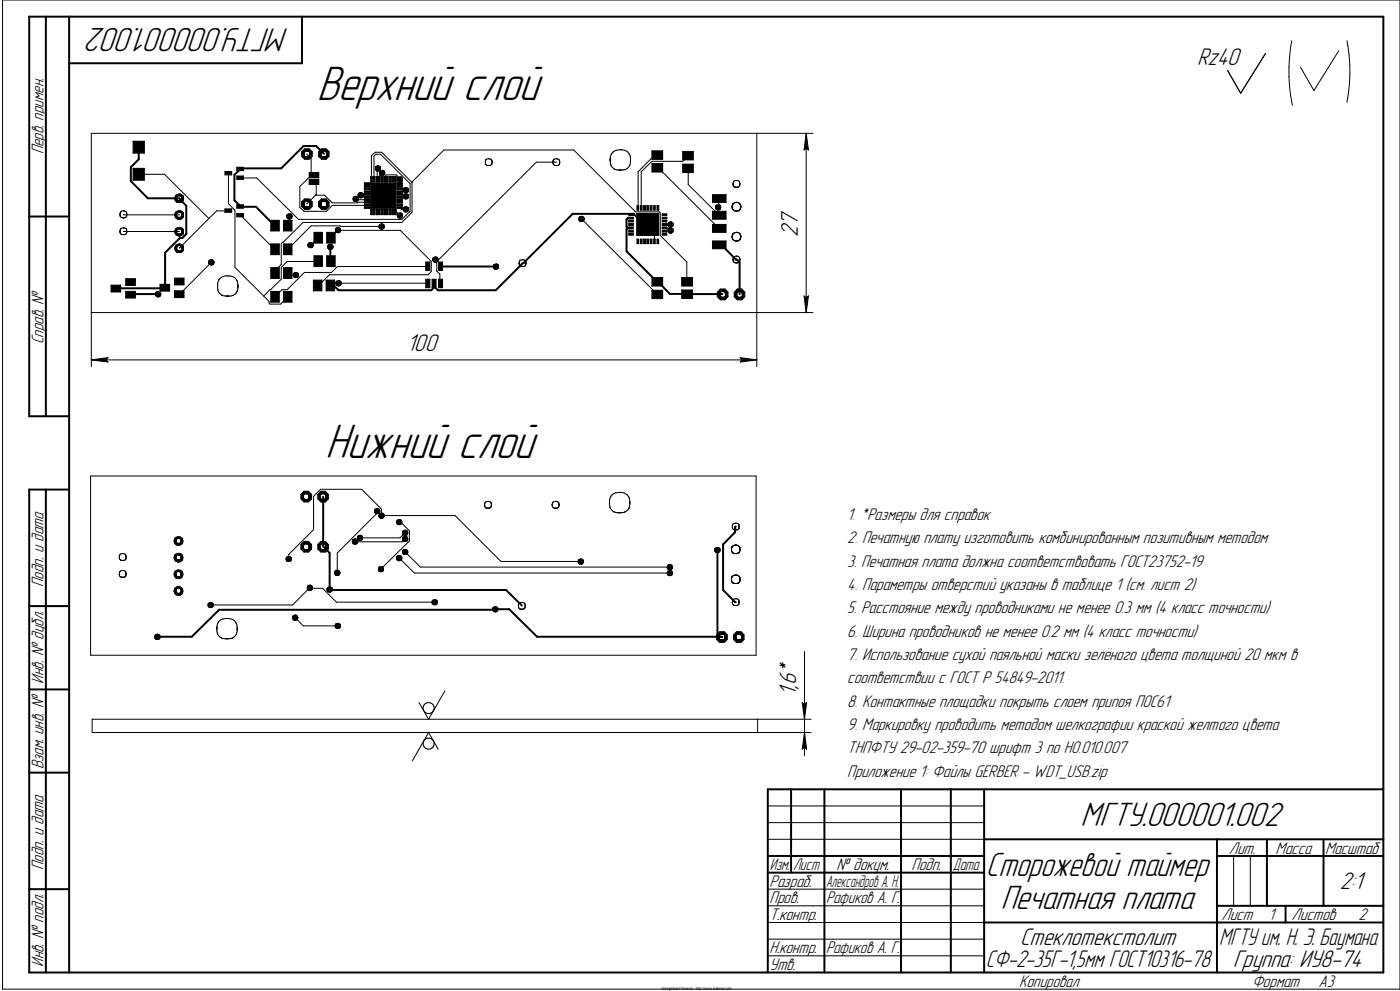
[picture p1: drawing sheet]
<svg xmlns="http://www.w3.org/2000/svg" width="420mm" height="297mm" viewBox="0 0 420 297" stroke-linecap="round" stroke-linejoin="round" font-family="sans-serif">
<defs><g id="words">
<g font-size="15.3">
<text x="95" y="29.9">Верхний слой</text>
<text x="97.5" y="137.2">Нижний слой</text>
</g>
<g font-size="10.7">
<text x="86.6" y="8.4" transform="rotate(-180 86.6 8.4)">МГТУ.000001.002</text>
<text x="324.2" y="247.6">МГТУ.000001.002</text>
<text x="300.2" y="272.5">Печатная плата</text>
</g>
<text font-size="10.6" x="295.8" y="262.5">Сторожевой таймер</text>
<g font-size="7.6">
<text x="359.1" y="19.5">Rz40</text>
<text x="239.4" y="70.9" transform="rotate(-90 239.4 70.9)">27</text>
<text x="122.1" y="105.3">100</text>
<text x="238.8" y="208.6" transform="rotate(-90 238.8 208.6)">1,6*</text>
<text x="402" y="266.5">2:1</text>
<text x="306.1" y="283.1">Стеклотекстолит</text>
<text x="370" y="289.9">Группа: ИУ8-74</text>
</g>
<g font-size="7.5">
<text x="365.8" y="283.1">МГТУ им. Н. Э. Баумана</text>
<text x="295.7" y="289.9">СФ-2-35Г-1,5мм ГОСТ10316-78</text>
</g>
<g font-size="5.3">
<text x="13" y="46.3" transform="rotate(-90 13 46.3)">Перв. примен.</text>
<text x="13" y="103.1" transform="rotate(-90 13 103.1)">Справ. №</text>
<text x="254.2" y="155.9">1. *Размеры для справок</text>
<text x="254.2" y="162.9">2. Печатную плату изготовить комбинированным позитивным методом</text>
<text x="254.2" y="169.8">3. Печатная плата должна соответствовать ГОСТ23752-19</text>
<text x="13" y="176" transform="rotate(-90 13 176)">Подп. и дата</text>
<text x="254.2" y="176.8">4. Параметры отверстий указаны в таблице 1 (см. лист 2)</text>
<text x="254.2" y="183.9">5. Расстояние между проводниками не менее 0.3 мм (4 класс точности)</text>
<text x="254.2" y="190.8">6. Ширина проводников не менее 0.2 мм (4 класс точности)</text>
<text x="254.2" y="197.8">7. Использование сухой паяльной маски зелёного цвета толщиной 20 мкм в</text>
<text x="13" y="204.9" transform="rotate(-90 13 204.9)">Инв. № дубл.</text>
<text x="254.2" y="204.8">соответствии с ГОСТ Р 54849-2011.</text>
<text x="254.2" y="211.8">8. Контактные площадки покрыть слоем припоя ПОС61</text>
<text x="254.2" y="218.8">9. Маркировку проводить методом шелкографии краской желтого цвета</text>
<text x="254.2" y="225.8">ТНПФТУ 29-02-359-70 шрифт 3 по НО.010.007</text>
<text x="13" y="230.6" transform="rotate(-90 13 230.6)">Взам. инв. №</text>
<text x="254.2" y="232.7">Приложение 1: Файлы GERBER - WDT_USB.zip</text>
<text x="368.7" y="255.8">Лит.</text>
<text x="382.6" y="255.8">Масса</text>
<text x="397.5" y="255.8">Масштаб</text>
<text x="13" y="260.8" transform="rotate(-90 13 260.8)">Подп. и дата</text>
<text x="251" y="260.8">№ докум.</text>
<text x="273.4" y="260.8">Подп.</text>
<text x="230.8" y="265.8">Разраб.</text>
<text x="230.8" y="270.8">Пров.</text>
<text x="230.8" y="275.8">Т.контр.</text>
<text x="247.8" y="270.8">Рафиков А. Г.</text>
<text x="366.5" y="275.8">Лист</text>
<text x="380.6" y="275.8">1</text>
<text x="387.5" y="275.8">Листов</text>
<text x="407.5" y="275.8">2</text>
<text x="230.8" y="285.7">Н.контр.</text>
<text x="247.8" y="285.7">Рафиков А. Г.</text>
<text x="13" y="289.8" transform="rotate(-90 13 289.8)">Инв. № подл.</text>
<text x="230.8" y="290.7">Утв.</text>
<text x="305.7" y="295.7">Копировал</text>
<text x="375.6" y="295.7">Формат</text>
<text x="395.5" y="295.7">A3</text>
</g>
<g font-size="5.2">
<text x="231" y="260.8">Изм. Лист</text>
<text x="285.8" y="260.8">Дата</text>
<text x="247.8" y="265.8">Александров А. Н.</text>
</g>
<text font-size="1.3" x="198.4" y="296.8">Unregistered Version - http://www.aidecad.com</text>
</g></defs>
<path d="M387.5 12.2a49.4 49.4 0 0 0 .2 19.3M404.1 12.2a47.7 47.7 0 0 1 0 18.4M27.6 215.6h199.7v3.9h-199.7z" fill="none" stroke="#000" stroke-width=".3"/>
<g fill="#000">
<path d="M109.3 57.2h1.7v.5h-1.7zM109.3 58h1.7v.5h-1.7zM109.3 58.8h1.7v.6h-1.7zM109.3 59.6h1.7v.5h-1.7z" fill-rule="evenodd"/>
<path d="M112 52.9h.4v1.7h-.4zM111.2 52.9h.5v1.7h-.5zM111.2 62.6h.5v1.7h-.5zM112 62.6h.4v1.7h-.4z" fill-rule="evenodd"/>
<path d="M115.9 52.9h.5v1.7h-.5zM115.1 52.9h.6v1.7h-.6zM114.4 52.9h.5v1.7h-.5zM113.5 52.9h.5v1.7h-.5z" fill-rule="evenodd"/>
<path d="M119 59.6h1.7v.5h-1.7zM119 58.8h1.7v.6h-1.7zM119 58h1.7v.5h-1.7zM119 57.2h1.7v.5h-1.7z" fill-rule="evenodd"/>
<path d="M119 54.8h1.7v.5h-1.7zM109.3 54.8h1.7v.5h-1.7z" fill-rule="evenodd"/>
<path d="M109.3 61.2h1.7v.5h-1.7zM109.3 62h1.7v.4h-1.7zM111.3 54.9h7.4v7.5h-7.4zM191 64h6.6v6.6h-6.6zM194.1 61.6h.5v1.4h-.5zM195 61.6h.6v1.4h-.6zM196.1 61.6h.5v1.4h-.5zM197.1 61.6h.5v1.4h-.5zM191.1 61.6h.5v1.4h-.5zM192.1 61.6h.5v1.4h-.5zM193.1 61.6h.5v1.4h-.5zM194.1 71.7h.5v1.3h-.5zM195 71.7h.6v1.3h-.6zM196.1 71.7h.5v1.3h-.5zM197.1 71.7h.5v1.3h-.5zM191.1 71.7h.5v1.3h-.5zM192.1 71.7h.5v1.3h-.5zM193.1 71.7h.5v1.3h-.5zM188.6 67h1.4v.6h-1.4zM188.6 66h1.4v.5h-1.4zM188.6 65.1h1.4v.5h-1.4zM188.6 64.1h1.4v.5h-1.4zM188.6 70h1.4v.5h-1.4zM188.6 69h1.4v.6h-1.4zM188.6 68h1.4v.6h-1.4zM198.7 67h1.3v.6h-1.3zM198.7 66h1.3v.5h-1.3zM198.7 65.1h1.3v.5h-1.3zM198.7 64.1h1.3v.5h-1.3zM198.7 70h1.3v.5h-1.3zM198.7 69h1.3v.6h-1.3zM198.7 68h1.3v.6h-1.3zM213.7 72.2h4.1v2.3h-4.1zM213.7 67.3h4.1v2.3h-4.1zM213.7 63.3h4.1v2.4h-4.1zM213.7 58.3h4.1v2.4h-4.1zM195.6 87h3.2v2.5h-3.2zM195.6 83.2h3.2v2.5h-3.2zM204.8 49.2h3.2v2.5h-3.2zM204.8 45.4h3.2v2.5h-3.2zM195.6 49h3.2v2.6h-3.2zM195.6 45.2h3.2v2.6h-3.2zM81.2 66h2.6v3.2h-2.6zM85 66h2.6v3.2h-2.6zM85 73.1h2.6v3.2h-2.6zM81.2 73.1h2.6v3.2h-2.6zM81.2 80.2h2.6v3.2h-2.6zM85 80.2h2.6v3.2h-2.6zM85 87.3h2.6v3.3h-2.6zM81.2 87.3h2.6v3.3h-2.6zM98 69.6h2.5v3.3h-2.5zM94.2 69.6h2.5v3.3h-2.5zM204.5 86.9h3.2v2.6h-3.2zM204.5 83.2h3.2v2.5h-3.2zM98 76.7h2.5v3.2h-2.5zM94.2 76.7h2.5v3.2h-2.5zM97.8 83.9h2.6v3.3h-2.6zM94 83.9h2.6v3.3h-2.6zM33.3 85.5h2.9v2h-2.9zM37.7 83.5h2.9v2.1h-2.9zM37.7 87.3h2.9v2h-2.9zM48 85.2h2.9v2h-2.9zM52.3 83.4h2.9v2h-2.9zM52.3 87.2h2.9v2h-2.9zM39.9 50.5h3.4v3.5h-3.4zM39.9 42.3h3.4v3.6h-3.4zM67.5 62.6h2v1h-2zM71 64h2v1h-2zM71 61.4h2v1h-2zM67.5 51.4h2v1h-2zM71 52.7h2v1.1h-2zM71 50.1h2v1h-2zM94.3 53.8h1.3v1.5h-1.3zM94.3 51.7h1.3v1.6h-1.3zM92.8 51.7h1.3v1.6h-1.3zM92.8 53.8h1.3v1.5h-1.3z" fill-rule="evenodd"/>
<path d="M119 62h1.7v.4h-1.7zM119 61.2h1.7v.5h-1.7z" fill-rule="evenodd"/>
<path d="M127.7 83.7h1.2v2.5h-1.2zM129.6 83.7h1.2v2.5h-1.2zM131.6 83.7h1.2v2.5h-1.2zM131.6 78.5h1.2v2.6h-1.2zM127.7 78.5h1.2v2.6h-1.2zM118.4 52.9h.5v1.7h-.5z" fill-rule="evenodd"/>
</g>
<g fill="#000">
<path d="M90.5 44.6h3.2v3.2h-3.2zM109.3 55.6h1.7v.5h-1.7zM109.3 56.4h1.7v.5h-1.7zM112.8 52.9h.5v1.7h-.5zM116.8 52.9h.5v1.7h-.5zM117.5 52.9h.5v1.7h-.5zM119 56.4h1.7v.5h-1.7zM119 55.6h1.7v.5h-1.7zM109.3 60.3h1.7v.6h-1.7zM112.8 62.6h.5v1.7h-.5zM113.5 62.6h.5v1.7h-.5zM114.4 62.6h.5v1.7h-.5z"/>
<path d="M115.1 62.6h.6v1.7h-.6zM115.9 62.6h.5v1.7h-.5zM116.8 62.6h.5v1.7h-.5zM117.5 62.6h.5v1.7h-.5zM118.4 62.6h.5v1.7h-.5zM119 60.3h1.7v.6h-1.7z"/>
</g>
<path d="M91.2 45.3h1.7v1.7h-1.7z" fill="#fff"/>
<path d="M95.5 44.6h3.2v3.2h-3.2z" fill="#000"/>
<path d="M96.3 45.3h1.7v1.7h-1.7z" fill="#fff"/>
<path d="M90.5 59.6h3.2v3.2h-3.2z" fill="#000"/>
<path d="M91.2 60.3h1.7v1.7h-1.7z" fill="#fff"/>
<path d="M95.5 59.6h3.2v3.2h-3.2z" fill="#000"/>
<path d="M96.3 60.3h1.7v1.7h-1.7z" fill="#fff"/>
<path d="M215.2 86.6h3.2v3.3h-3.2z" fill="#000"/>
<path d="M215.9 87.4h1.7v1.7h-1.7z" fill="#fff"/>
<path d="M220.3 86.6h3.1v3.3h-3.1z" fill="#000"/>
<g fill="#fff">
<path d="M221 87.4h1.7v1.7h-1.7z"/>
<path d="M155.7 77.9h2.1v2h-2.1z"/>
<path d="M165.9 47.6h2v2h-2z"/>
<path d="M145.6 47.6h2v2h-2z"/>
<path d="M219.9 76.8h2.1v2h-2.1z"/>
<path d="M219.9 54.1h2.1v2h-2.1z"/>
</g>
<path d="M52.5 58.2h2.5v2.5h-2.5z" fill="#000"/>
<path d="M53 58.7h1.6v1.5h-1.6z" fill="#fff"/>
<path d="M52.5 63.2h2.5v2.5h-2.5z" fill="#000"/>
<path d="M53 63.6h1.6v1.6h-1.6z" fill="#fff"/>
<path d="M52.5 68.2h2.5v2.5h-2.5z" fill="#000"/>
<path d="M53 68.6h1.6v1.5h-1.6z" fill="#fff"/>
<path d="M52.5 73.1h2.5v2.5h-2.5z" fill="#000"/>
<g fill="#fff">
<path d="M53 73.6h1.6v1.5h-1.6z"/>
<path d="M36 63.2h2v2.1h-2z"/>
<path d="M36 68.3h2v2h-2z"/>
</g>
<path d="M106 58.8h1.4v1.5h-1.4z" fill="#000"/>
<path d="M106.4 59.3h.6v.6h-.6z" fill="#fff"/>
<path d="M121 58.1h1.5v1.5h-1.5z" fill="#000"/>
<path d="M121.4 58.5h.7v.6h-.7z" fill="#fff"/>
<path d="M107.4 57.7h1.6v1.6h-1.6z" fill="#000"/>
<path d="M107.9 58.2h.6v.6h-.6z" fill="#fff"/>
<path d="M121 56.2h1.5v1.5h-1.5z" fill="#000"/>
<path d="M121.4 56.6h.7v.7h-.7z" fill="#fff"/>
<path d="M98.3 73.2h1.6v1.5h-1.6z" fill="#000"/>
<path d="M98.7 73.6h.7v.7h-.7z" fill="#fff"/>
<path d="M148 79.1h1.6v1.5h-1.6z" fill="#000"/>
<path d="M148.5 79.5h.6v.7h-.6z" fill="#fff"/>
<path d="M46.7 87.4h1.5v1.5h-1.5z" fill="#000"/>
<path d="M47.1 87.8h.7v.7h-.7z" fill="#fff"/>
<path d="M214.7 61.4h1.5v1.5h-1.5z" fill="#000"/>
<path d="M215.1 61.8h.7v.6h-.7z" fill="#fff"/>
<path d="M200.4 66.5h1.5v1.5h-1.5z" fill="#000"/>
<path d="M200.8 67h.7v.6h-.7z" fill="#fff"/>
<path d="M121 62h1.5v1.5h-1.5z" fill="#000"/>
<path d="M121.4 62.4h.7v.6h-.7z" fill="#fff"/>
<path d="M200.4 68.3h1.5v1.5h-1.5z" fill="#000"/>
<path d="M200.8 68.7h.7v.7h-.7z" fill="#fff"/>
<path d="M119.2 63.8h1.5v1.5h-1.5z" fill="#000"/>
<path d="M119.6 64.3h.7v.6h-.7z" fill="#fff"/>
<path d="M119.2 53h1.5v1.5h-1.5z" fill="#000"/>
<path d="M119.6 53.4h.7v.7h-.7z" fill="#fff"/>
<path d="M113.7 67.1h1.6v1.5h-1.6z" fill="#000"/>
<path d="M114.1 67.6h.7v.6h-.7z" fill="#fff"/>
<path d="M112.6 49.7h1.5v1.5h-1.5z" fill="#000"/>
<path d="M113 50.1h.7v.7h-.7z" fill="#fff"/>
<path d="M100.6 68.2h1.6v1.5h-1.6z" fill="#000"/>
<path d="M101 68.6h.7v.7h-.7z" fill="#fff"/>
<path d="M100.8 84.1h1.5v1.5h-1.5z" fill="#000"/>
<path d="M101.2 84.5h.7v.7h-.7z" fill="#fff"/>
<path d="M88 81.7h1.5v1.5h-1.5z" fill="#000"/>
<path d="M88.4 82.1h.7v.7h-.7z" fill="#fff"/>
<path d="M113.9 51.1h1.5v1.5h-1.5z" fill="#000"/>
<path d="M114.3 51.5h.7v.7h-.7z" fill="#fff"/>
<path d="M86.1 64.1h1.5v1.5h-1.5z" fill="#000"/>
<path d="M86.5 64.5h.7v.7h-.7z" fill="#fff"/>
<path d="M173.7 64.9h1.5v1.4h-1.5z" fill="#000"/>
<path d="M174.1 65.3h.7v.6h-.7z" fill="#fff"/>
<path d="M62.7 77.9h1.5v1.5h-1.5z" fill="#000"/>
<path d="M63.1 78.3h.7v.7h-.7z" fill="#fff"/>
<path d="M92.4 72.7h1.5v1.5h-1.5z" fill="#000"/>
<path d="M92.8 73.1h.7v.7h-.7z" fill="#fff"/>
<path d="M129.8 77h1.6v1.5h-1.6z" fill="#000"/>
<g fill="#fff">
<path d="M130.3 77.4h.7v.7h-.7z"/>
<path d="M219.7 69.6h2.5v2.6h-2.5z"/>
<path d="M219.7 60.7h2.5v2.5h-2.5z"/>
</g>
<path d="M90.3 147.2h3.2v3.3h-3.2z" fill="#000"/>
<path d="M91 148h1.7v1.7h-1.7z" fill="#fff"/>
<path d="M95.3 147.2h3.2v3.3h-3.2z" fill="#000"/>
<path d="M96.1 148h1.6v1.7h-1.6z" fill="#fff"/>
<path d="M90.3 162.3h3.2v3.2h-3.2z" fill="#000"/>
<path d="M91 163h1.7v1.7h-1.7z" fill="#fff"/>
<path d="M95.3 162.3h3.2v3.2h-3.2z" fill="#000"/>
<path d="M96.1 163h1.6v1.7h-1.6z" fill="#fff"/>
<path d="M215 189.3h3.2v3.3h-3.2z" fill="#000"/>
<path d="M215.7 190.1h1.7v1.7h-1.7z" fill="#fff"/>
<path d="M220 189.3h3.2v3.3h-3.2z" fill="#000"/>
<g fill="#fff">
<path d="M220.8 190.1h1.7v1.7h-1.7z"/>
<path d="M155.5 180.6h2.1v2h-2.1z"/>
<path d="M165.7 150.3h2v2h-2z"/>
<path d="M145.4 150.3h2v2h-2z"/>
<path d="M219.7 179.5h2v2h-2z"/>
<path d="M219.7 156.8h2v2h-2z"/>
</g>
<path d="M52.3 160.9h2.5v2.5h-2.5z" fill="#000"/>
<path d="M52.8 161.4h1.5v1.5h-1.5z" fill="#fff"/>
<path d="M52.3 165.9h2.5v2.5h-2.5z" fill="#000"/>
<path d="M52.8 166.3h1.5v1.6h-1.5z" fill="#fff"/>
<path d="M52.3 170.8h2.5v2.6h-2.5z" fill="#000"/>
<path d="M52.8 171.3h1.5v1.5h-1.5z" fill="#fff"/>
<path d="M52.3 175.8h2.5v2.6h-2.5z" fill="#000"/>
<g fill="#fff">
<path d="M52.8 176.3h1.5v1.5h-1.5z"/>
<path d="M35.8 165.9h2v2.1h-2z"/>
<path d="M35.8 171h2v2h-2z"/>
</g>
<path d="M105.7 161.5h1.5v1.5h-1.5z" fill="#000"/>
<path d="M106.2 162h.6v.6h-.6z" fill="#fff"/>
<path d="M120.8 160.8h1.5v1.5h-1.5z" fill="#000"/>
<path d="M121.2 161.2h.7v.6h-.7z" fill="#fff"/>
<path d="M107.2 160.4h1.6v1.6h-1.6z" fill="#000"/>
<path d="M107.7 160.9h.6v.6h-.6z" fill="#fff"/>
<path d="M120.8 158.9h1.5v1.5h-1.5z" fill="#000"/>
<path d="M121.2 159.3h.7v.7h-.7z" fill="#fff"/>
<path d="M98.1 175.9h1.6v1.5h-1.6z" fill="#000"/>
<path d="M98.5 176.3h.7v.7h-.7z" fill="#fff"/>
<path d="M147.8 181.8h1.6v1.5h-1.6z" fill="#000"/>
<path d="M148.3 182.2h.6v.7h-.6z" fill="#fff"/>
<path d="M46.4 190.1h1.6v1.5h-1.6z" fill="#000"/>
<path d="M46.9 190.5h.7v.7h-.7z" fill="#fff"/>
<path d="M214.5 164.1h1.5v1.5h-1.5z" fill="#000"/>
<path d="M214.9 164.5h.7v.6h-.7z" fill="#fff"/>
<path d="M200.2 169.2h1.5v1.5h-1.5z" fill="#000"/>
<path d="M200.6 169.6h.7v.7h-.7z" fill="#fff"/>
<path d="M120.8 164.7h1.5v1.5h-1.5z" fill="#000"/>
<path d="M121.2 165.1h.7v.6h-.7z" fill="#fff"/>
<path d="M200.2 171h1.5v1.5h-1.5z" fill="#000"/>
<path d="M200.6 171.4h.7v.7h-.7z" fill="#fff"/>
<path d="M119 166.5h1.5v1.5h-1.5z" fill="#000"/>
<path d="M119.4 166.9h.7v.7h-.7z" fill="#fff"/>
<path d="M119 155.7h1.5v1.5h-1.5z" fill="#000"/>
<path d="M119.4 156.1h.7v.7h-.7z" fill="#fff"/>
<path d="M113.5 169.8h1.5v1.5h-1.5z" fill="#000"/>
<path d="M113.9 170.2h.7v.7h-.7z" fill="#fff"/>
<path d="M112.4 152.4h1.5v1.5h-1.5z" fill="#000"/>
<path d="M112.8 152.8h.7v.7h-.7z" fill="#fff"/>
<path d="M100.4 170.9h1.5v1.5h-1.5z" fill="#000"/>
<path d="M100.8 171.3h.7v.7h-.7z" fill="#fff"/>
<path d="M100.6 186.8h1.5v1.5h-1.5z" fill="#000"/>
<path d="M101 187.2h.6v.7h-.6z" fill="#fff"/>
<path d="M87.8 184.4h1.5v1.4h-1.5z" fill="#000"/>
<path d="M88.2 184.8h.7v.7h-.7z" fill="#fff"/>
<path d="M113.7 153.8h1.5v1.5h-1.5z" fill="#000"/>
<path d="M114.1 154.1h.7v.8h-.7z" fill="#fff"/>
<path d="M85.9 166.8h1.5v1.5h-1.5z" fill="#000"/>
<path d="M86.3 167.2h.7v.7h-.7z" fill="#fff"/>
<path d="M173.5 167.5h1.5v1.5h-1.5z" fill="#000"/>
<path d="M173.9 168h.6v.6h-.6z" fill="#fff"/>
<path d="M62.4 180.6h1.5v1.5h-1.5z" fill="#000"/>
<path d="M62.9 181h.6v.7h-.6z" fill="#fff"/>
<path d="M92.2 175.4h1.5v1.5h-1.5z" fill="#000"/>
<path d="M92.6 175.8h.7v.7h-.7z" fill="#fff"/>
<path d="M129.6 179.7h1.6v1.5h-1.6z" fill="#000"/>
<g fill="#fff">
<path d="M130 180.1h.8v.7h-.8z"/>
<path d="M219.5 172.3h2.5v2.6h-2.5z"/>
<path d="M219.5 163.4h2.5v2.5h-2.5z"/>
</g>
<g fill="none" stroke="#000" stroke-width=".3">
<path d="M379.6 16.1l-7.4 11.8-4-6.9M401.6 15.3l-7.4 11.8-4.1-6.9M227 40v69.9M243.9 40h-216.5v69.9M39.9 42.3h3.4v3.6h-3.4zM39.9 50.5h3.4v3.5h-3.4zM41.6 52.2h7.8l13.3 13.3M52.7 58.7h.1M54.5 59a.88 .88 0 0 0-1.5 .1v.6a.87 .87 0 0 0 1.5 .2M54.5 59v.1M54.5 59.8v.1M54.5 59.1v.7"/>
<path d="M54.9 58.7v.1M67.5 51.4h2v1h-2zM68.5 51.9v9.1l2 2v17.1l8.6 8.6M71 50.1h2v1h-2zM71 52.7h2v1.1h-2zM72 53.3h5l12.5 12.4h31.1l2.4-2.4v-8.3l-8.9-8.8h-1.3l-.6 .6 .1 6.9M91.4 45.6h-.1M92.1 46.1l1.2 1.3 .1 5.1-3.4 3.4v6.2l1.2 1.2h6.7l1.8-1.7 10.5-.1M92.1 45.3h.1M92.5 46.9h.1M92.8 53.8h1.3v1.5h-1.3zM92.8 51.7h1.3v1.6h-1.3z"/>
<path d="M92.8 45.7h.1M94.3 53.8h1.3v1.5h-1.3zM94.3 51.7h1.3v1.6h-1.3zM94.8 58.4l2.6 .1 2.3 2.3 10.5-.2M94.8 58.4l-2.7 2.8M95 54.5l-.2 3.9M96.4 45.6a.92 .92 0 0 1 1.5 0 .92 .92 0 0 1-.4 1.4l-1.1-.2zM96.4 45.6h.1M96.6 46.9h.1M97.9 46.7h.1M106.5 59.9h.1M106.5 59.9h.4"/>
<path d="M106.7 59.6l.3 .3h3.2M107 59.8v-.4l-.4-.1-.1 .6M107 59.8l-.1 .1M107.4 60v-.7a.87 .87 0 0 0-1.4-.2v.8l.2 .3M107.4 60h.1M107.5 58.1a.81 .81 0 0 0 .3 1 .81 .81 0 0 0 1-.1l.1-.9M107.5 58h.1M107.9 58.7h.1M107.9 58.3l.5-.1 .1 .5-.5 .1zM108.2 58.5l.5 .4h1.4l.1 .2M108.5 58.3h.1M108.5 58.7h.1"/>
<path d="M108.9 58a.88 .88 0 0 0-1.4 .1M108.9 58v.1M109.3 59.7l1.6-.1 .1 .4-1.6 .1zM109.3 54.9l1.6-.1 .1 .4-1.6 .1zM109.3 58.1l1.6-.1 .1 .4-1.6 .1zM109.3 55.7l1.6-.1 .1 .4-1.6 .1zM109.3 56.4h1.6l.1 .4-1.6 .1zM109.3 57.3l1.6-.1 .1 .4-1.6 .1zM109.4 58.8h1.5l.1 .5-1.6 .1zM111.3 52.9l.4 .1-.1 1.6-.4-.1zM111.3 54.9h7.4v7.5h-7.4zM111.5 53.7l-.1-7 1.2-1.1h1.9l9.1 9.1v8.9l-3 3.1h-29.7l-6.5 6.3v6.3l-1.9 1.8 .1 .6"/>
<path d="M112 52.9l.4 .1v1.6l-.4-.1zM112.7 50h.1M112.9 52.9l.4 .1-.1 1.6-.4-.1zM113.1 50.2l.1 .6M113.1 50.2h.1M113.1 50.2l.4-.1 .2 .2M113.2 50.8l-.2 3M113.2 50.8h.4M113.2 50.8h.1M113.4 50.5l-.2 .3M113.5 50.8h.1M113.6 52.9l.4 .1v1.6l-.5-.1z"/>
<path d="M113.7 50.3l-.1 .5M113.7 50.3h.1M114 51.4h.1M114 50.1h.1M114.2 52.5h.1M114.3 51.6v.4l.6 .1M114.3 51.6h.1M114.4 53h.5l-.1 1.6-.4-.1zM114.4 51.6h.5v.5M114.5 52.1l.1 .1M114.7 51.8l-.8 .8-.1 1.2M114.8 52.1v.1"/>
<path d="M114.9 51.6h.1M115.1 53h.6l-.1 1.6-.5-.1zM115.4 52.2h.1M115.5 53.7l-.1-.8 .5-.5h3l1.1 1.1v.3M116 52.9l.4 .1-.1 1.6-.4-.1zM116.8 52.9l.5 .1-.1 1.6-.4-.1zM117.6 52.9l.4 .1v1.6l-.5-.1zM118.4 53h.5l-.1 1.6-.4-.1zM119 55.7l1.6-.1 .1 .4-1.6 .1zM119 56.4h1.6l.1 .4-1.6 .1zM119.1 54.8h1.5l.1 .4-1.6 .1zM119.1 57.2h1.5l.1 .4-1.6 .1z"/>
<path d="M119.1 58h1.5l.1 .4-1.6 .1zM119.1 59.6h1.5l.1 .4-1.6 .1zM119.1 58.8h1.5l.1 .5-1.6 .1zM119.3 53.3h.1M119.3 53.3a.8 .8 0 0 0 .4 1.2h.6l.3-.3M119.5 54.4v.1M119.7 53.6l.1 .5M119.7 53.6h.1M119.7 53.6l.5-.1v.5M119.8 54.1h.4M119.8 54.1h.1M119.9 58.3h.9l.5 .5h.5"/>
<path d="M120.2 54h.1M120.2 54l-.1 .1M120.3 53.6h.1M120.3 53.9h.1M120.6 53.3v.9M120.6 53.3a.88 .88 0 0 0-1.3 0M120.6 53.3l.1 .1M120.6 54.2h.1M121 59.2h.1M121 59.2v-.1a.81 .81 0 0 1 .4-1 .81 .81 0 0 1 1.1 .3v.8M121 57.4h.1M121.1 56.5a.84 .84 0 0 1 1.3 0"/>
<path d="M121.1 59.2l.6 .4 .8-.3M121.1 56.5v.1M121.1 56.6l-.1 .8M121.1 57.4l.3 .3M121.5 56.8l.5-.1 .1 .4-.5 .2zM121.5 56.8l-.1 .1M121.5 58.6v.5M121.5 57.2h.1M121.5 59.1h.1M121.8 57h-.5l-.5 .4-.9 .1M121.9 57.3h-.1M122 58.6l-.4-.1-.2 .2"/>
<path d="M122 59.1h-.4M122 58.7v.3M122 56.8h.1M122 57.1v.1M122 58.6v.1M122 59v.1M122.1 59.5v.1M122.4 56.5v.1M122.4 56.6l.1 .8M122.5 57.4l-.3 .3h-.9M122.5 57.4h.1M122.5 59.2v.1"/>
<path d="M123.5 54.6l9.6-9.6h39l18.6 18.5h7.2l.2 .3v6.8l7.9 7.9 .2 6M145.6 49.1h.1M145.7 48a1.21 1.21 0 0 1 1.8 0M145.7 48v1.1M145.7 48h.1M146 49.5h.1M147.5 48h.1M147.5 48l.1 .9-.3 .5-1 .2-.6-.5M147.5 49.1v.1M166 48a1.12 1.12 0 0 1 1.9 .3v.8M166 48l-.1 1 .5 .6h1l.5-.5M166 48h.1"/>
<path d="M166.9 48.6h-6l-29.8 29.7M167.8 48l.1 .1M167.8 49.1h.1M184.4 50.7a2.73 2.73 0 0 1-1.4-3.2l.1-.2a2.63 2.63 0 0 1 3.3-2.4 2.82 2.82 0 0 1 2.7 3.7 2.5 2.5 0 0 1-1.4 2.2M184.4 50.7h.1M184.4 50.7l1.1 .3 2.1-.2M187.7 50.8h-.1M188.9 49.6h.1M195.6 45.2h3.2v2.6h-3.2zM195.6 49h3.2v2.6h-3.2zM197.1 46.5h-.7l-5 5-.1 10.8M197.3 50.2l-.2 .1h.4l18.3 18.2"/>
<path d="M204.8 45.4h3.2v2.5h-3.2zM204.8 49.2h3.2v2.5h-3.2zM206.4 50.5l.1 4.8 9.3 9.2M206.4 46.7l-1.6 1.6h-9.2l-3.2 3.2v10.8M213.7 58.3h4.1v2.4h-4.1zM220 55.6v.1M221.2 56.1h.1M221.8 54.5l.1 .1M221.9 54.6v1.1l-.5 .4-1.1-.1-.3-.3M221.9 54.6a1.05 1.05 0 0 0-1.4-.5 1.05 1.05 0 0 0-.5 1.4v.1M36.1 64.8h.1M36.1 69.9h.1"/>
<path d="M36.1 64.8l.3 .4h1.1M36.2 63.6l-.1 1.2M36.2 63.6a1.13 1.13 0 0 1 1.8 .2v1.1M36.2 68.7l-.1 1.2M36.2 63.6h.1M36.2 68.7h.1M37 69.3h16.8M37 64.3h16.8M37 68.3h.1M37 68.3l-.8 .4M37.1 68.3l.8 .4 .1 1.2-.4 .4h-.9l-.6-.4M37.5 65.2h.1"/>
<path d="M37.9 63.7h.1M37.9 64.9l-.3 .3M37.9 68.7h.1M38 64.9h-.1M52.7 68.7a1.42 1.42 0 0 0 .3 1.9h1.4M52.7 68.7a1.3 1.3 0 0 1 1.3-.6 1.3 1.3 0 0 1 1 1l-.1 1-.5 .5M52.7 68.7h.1M52.7 63.7h.1M53 65.5v.1M53 74.7h.1M53 64.8h.1M53.1 74l-.1 .8 .3 .3"/>
<path d="M53.1 68.9h.1M53.1 73.9h.1M53.1 63.9l-.1 .9M53.1 63.9h.1M53.2 68.8a.82 .82 0 0 1 1.2 .1 .82 .82 0 0 1-.2 1.2l-1.1-.2-.1-.8zM53.3 75.1h.1M53.4 60.1v.1M53.8 63.6h.1M53.8 63.6l-.7 .3M53.8 63.6l.6 .4M54.1 70.1h.1M54.1 60.1v.1"/>
<path d="M54.4 70.6h.1M54.4 75.6h.1M54.4 64h.1M54.4 73.9l.2 .6-.3 .5-1 .1M54.4 73.9a.88 .88 0 0 0-1.3 .1M54.4 74h.1M54.5 64v.7l-.3 .4-.8 .1-.4-.4M54.5 69h.1M54.5 69.8h.1M54.9 73.7a1.33 1.33 0 0 0-1.8-.5 1.33 1.33 0 0 0-.5 1.8l.4 .6h1.4M54.9 63.7v.1M54.9 73.7h.1"/>
<path d="M54.9 73.7l.1 1.1-.6 .8M62.7 65.5l-8.9 8.9M62.9 79.2v.1M63.2 78.4h-.1M63.2 78.9h.1M63.4 78.6l-9.6 9.5M63.4 78.3h.1M63.4 78.3l-.2 .1M63.5 78.3l.2 .1-.1 .5-.5-.1v-.4M63.7 78.4h.1M64.1 78.2a.8 .8 0 0 1-.5 1.2l-.7-.1M64.1 78.2a.82 .82 0 0 0-1.4 .2v.5l.2 .3"/>
<path d="M64.1 78.2h.1M64.1 78.9h.1M67.5 62.6h2v1h-2zM68.5 63.2h-3.5l-2.3 2.3M71 61.4h2v1h-2zM71 64h2v1h-2zM72 64.5l10.5 10.2M81.2 66h2.6v3.2h-2.6zM81.2 73.1h2.6v3.2h-2.6zM85 66h2.6v3.2h-2.6zM85 73.1h2.6v3.2h-2.6zM86.5 64.6l.2 .6 .4-.1 .1-.5"/>
<path d="M86.5 64.6h.1M86.6 64.6h.5M86.8 64.9v2.2l-.4 .5M87.1 64.6h.1M87.1 65h.1M87.5 65.2h.1M91.3 60.7v.9M91.3 60.7h.1M91.3 61.6v.1M91.4 60.7a.97 .97 0 0 1 1.4 0M92.5 73.1v.9l1 .2M92.5 62h.1"/>
<path d="M92.5 73v.1M92.5 73a.85 .85 0 0 1 1.4 0M92.8 60.7l.1 .9-.2 .3-1 .1-.4-.3M92.8 60.7h.1M92.9 73.2v.1M92.9 73.3v.4M92.9 73.7h.1M93.2 73.1l.1 .1M93.3 73.2h-.4M93.3 73.2l.2 .4M93.5 73.7h-.6M93.5 73.6v.1"/>
<path d="M93.5 74.2h.1M93.9 73.1v.7l-.3 .4M93.9 73v.1M94.2 69.6h2.5v3.3h-2.5zM94.2 76.7h2.5v3.2h-2.5zM95.5 78.3l-9.4 .1-1.7 1.7v3.6l-5.3 5M95.5 71.2l-2.3 2.2M96.4 60.6v.1M96.5 60.5a.91 .91 0 0 1 1.4 .2 .91 .91 0 0 1-.4 1.3l-1.1-.2-.1-.9zM96.6 61.9v.1M97.9 61.7h.1M98 69.6h2.5v3.3h-2.5z"/>
<path d="M98 76.7h2.5v3.2h-2.5zM98.4 73.5l.7-.3 .6 .3M98.4 73.5l-.1 .7 .3 .4M98.4 73.5h.1M98.6 74.6h.1M98.8 73.8h.1M99.2 73.6l-.4 .2M99.2 73.6v.1M99.2 73.7l.2 .1-.1 .5h-.4l-.1-.5M99.3 71.2l2.1-2.2h18.7l9.3 9.4v3l-1 .9h-29.6l-3.2 3.2-.3 .1M99.4 74.1v.1M99.7 73.5l.1 .1"/>
<path d="M99.8 74.4l-.5 .3-.7-.1M99.8 73.5v.1M99.8 74.4h.1M99.8 73.6v.1M99.8 73.7v.7M100.6 69.3h.1M100.9 69.6l.1 .1M101.1 69.1v.1M101.1 68.7h.5l.1 .5-.4 .1-.3-.2zM101.2 69.3h.1M101.5 69.3h.1M101.6 69.2h.1"/>
<path d="M101.6 68.8h.1M101.7 69v.1M102.1 68.5l-.1 1-.3 .2h-.7M102.1 68.5a.83 .83 0 0 0-1.5 .2l.1 .7 .2 .2M102.1 68.6h.1M106.2 60.2h.1M106.2 60.2l.1 .1M106.3 60.3h.1M106.3 60.3h.8M107.1 60.3h.1M107.4 60l-.3 .3M109.3 62h1.6l.1 .4h-1.6z"/>
<path d="M109.3 61.3l1.6-.1 .1 .4-1.6 .1zM109.4 60.3h1.5l.1 .5-1.6 .1zM111.3 62.6l.4 .1-.1 1.6h-.4zM112 62.6l.4 .1v1.6h-.4zM112.9 62.6l.4 .1-.1 1.6h-.4zM113.6 62.6l.4 .1v1.6h-.5zM113.7 68.2h.1M113.8 67.4h.1M113.9 67.3a.79 .79 0 0 1 1.3 .1 .79 .79 0 0 1-.4 1.2h-.6l-.3-.2-.2-.8zM114 68.5v.1M114.1 68h.1M114.2 67.7l.5-.1 .1 .5-.5 .1z"/>
<path d="M114.3 68.2h.1M114.5 62.6l.4 .1-.1 1.6h-.4zM114.5 67.9l-21.2-.2-7 7M115.2 68.3h-.1M115.2 67.5v.1M115.3 62.6l.4 .1-.1 1.6h-.5zM116 62.6l.4 .1-.1 1.6h-.4zM116.8 62.6l.5 .1-.1 1.6h-.4zM117.6 62.6l.4 .1v1.6h-.5zM118.4 62.6l.5 .1-.1 1.6h-.4zM118.6 63.5l.1-.2 1.3 1.3M119 62h1.6l.1 .4h-1.6z"/>
<path d="M119 61.3l1.6-.1 .1 .4-1.6 .1zM119.1 60.3h1.5l.1 .5-1.6 .1zM119.3 64.1h.1M119.7 64.4h.1M119.8 64.9h.4M119.8 64.9h.1M119.9 62.2l.5 .5h1.4M120.1 64.9h.1M120.2 64.8h.1M120.2 64.8v.1M120.3 64.4l-.1 .4M120.3 64.7h.1"/>
<path d="M120.3 64.5l-.5-.2-.2 .2 .2 .4M120.6 64.1l.1 .1M120.7 65h-.1M121 63.1h.1M121.1 63.1l.5 .4 .9-.3M121.5 62.5v.5M121.5 63h.5M121.6 63h.1M122 62.5l-.2-.1-.4 .2M122 62.6l-.1 .4M122 62.5v.1M122 62.9h.1"/>
<path d="M122.5 62.3a.82 .82 0 0 0-1.1-.3 .82 .82 0 0 0-.4 1.1M122.5 62.3v.1M122.5 63.1v.1M122.5 62.4v.7M127.7 78.5h1.2v2.6h-1.2zM128.4 79.8l-27.2 .1-1.8 1.8h-8.1l-5.2 5.1h-1.5l-2.1 2.1M129.9 78.1h.1M130 77.3l-.2 .6 .4 .6h.9l.2-.3M130 77.3h.1M130.4 78.1l.5-.1-.1-.6-.5 .2 .2 .5M130.6 77.8l.5 .5M130.6 77a.78 .78 0 0 1 .8 1.1l-.1 .1"/>
<path d="M130.6 77l-.6 .3M130.7 77h.1M130.9 77.6h.1M130.9 77.9h.1M131 78.5h-.1M131.1 78.3l-.1 2.9 1 1v2.7l.2 .1M131.3 78.2h.1M131.6 78.5h1.2v2.6h-1.2zM148.5 80h.1M148.5 79.7l.4-.2 .2 .6-.4 .1zM149.5 79.4a.87 .87 0 0 0-1.3 0l-.1 .1a.84 .84 0 0 0 .3 1.1l1-.1 .1-1M149.5 79.4v.1"/>
<path d="M149.5 79.5l.1 .1M155.8 78.3v1.1l.3 .4M155.9 78.3a1.04 1.04 0 0 1 1.3-.4 1.04 1.04 0 0 1 .5 1.3l-.4 .6h-1M155.9 78.3h-.1M156.1 79.8h.1M156.2 79.8h.1M173.7 65.2v.8l.3 .3M173.8 65.1v.1M174 66.3h.1M174 66.3h.8M174.1 65.4v.3M174.1 65.4h.1"/>
<path d="M174.1 65.7v.1M174.2 65.4h.5M174.5 65.6l22.6 22.7M174.7 65.8h.1M174.7 65.4h.1M174.8 65.4l-.2 .5-.5-.1M174.8 66.3h.1M175.1 65.2h.1M175.1 65.2l-.7-.3-.7 .3M175.1 65.2l.1 .7-.4 .4M188.6 64.1h1.4v.5h-1.4zM188.6 65.1h1.4v.5h-1.4z"/>
<path d="M188.6 66h1.4v.5h-1.4zM188.6 67h1.4v.6h-1.4zM188.6 68h1.4v.6h-1.4zM188.6 69h1.4v.6h-1.4zM188.6 70h1.4v.5h-1.4zM191 64h6.6v6.6h-6.6zM191.1 61.6h.5v1.4h-.5zM191.1 71.7h.5v1.3h-.5zM192.1 61.6h.5v1.4h-.5zM192.1 71.7h.5v1.3h-.5zM193.1 61.6h.5v1.4h-.5zM193.1 71.7h.5v1.3h-.5z"/>
<path d="M194.1 61.6h.5v1.4h-.5zM194.1 71.7h.5v1.3h-.5zM195 61.6h.6v1.4h-.6zM195 71.7h.6v1.3h-.6zM196.1 61.6h.5v1.4h-.5zM196.1 71.7h.5v1.3h-.5zM197.1 61.6h.5v1.4h-.5zM197.1 71.7h.5v1.3h-.5zM198.7 67h1.3v.6h-1.3zM198.7 66h1.3v.5h-1.3zM198.7 65.1h1.3v.5h-1.3zM198.7 64.1h1.3v.5h-1.3z"/>
<path d="M198.7 70h1.3v.5h-1.3zM198.7 69h1.3v.6h-1.3zM198.7 68h1.3v.6h-1.3zM199.4 67.3h1.8M199.4 68.3l1 .1 .8 .6M200.4 69.5l.4 .3h.7M200.4 69.4l.1-.8a.82 .82 0 0 1 1.1-.2 .82 .82 0 0 1 .2 1.1l-.3 .3M200.4 69.4v.1M200.5 66.8a.85 .85 0 0 1 1.4 .3v.4l-.4 .5M200.5 66.8v1l.3 .2h.7M200.5 66.8h.1M200.7 67.9v.1"/>
<path d="M200.7 69.7v.1M200.7 69.8h.1M200.8 68.9l.1 .4M200.9 68.8l.5 .1M200.9 68.8l-.1 .1M200.9 67.6h.4M200.9 69.3h.5M201 69.3v.1M201.3 67.6h.1M201.3 69.3v.1M201.4 67.1l-.2-.2-.4 .2 .2 .5M201.4 67.1h.1"/>
<path d="M201.4 67.5h.1M201.4 67.5l-.1 .1M201.4 68.9h.1M201.5 67.1v.4M201.5 68.9l-.1 .4M201.5 68h.1M201.5 69.8h.1M201.8 67.7h.1M213.7 63.3h4.1v2.4h-4.1zM213.7 67.3h4.1v2.3h-4.1zM213.7 72.2h4.1v2.3h-4.1zM214.8 61.6h.1"/>
<path d="M214.8 61.7l-.1 .7a.77 .77 0 0 0 1.2 .4M214.8 61.6a.81 .81 0 0 1 1.2 0 .81 .81 0 0 1-.1 1.2M215.1 62.8v.1M215.1 61.9h.1M215.1 61.9l.2 .5h.3M215.2 61.9h.5M215.6 62.4h.1M215.7 61.9h.1M215.7 61.9l-.1 .5M215.8 62.8v.1M216.1 61.7l.1 .1M216.1 62.5h.1"/>
<path d="M219.7 71.5h.1M219.7 62.5l.1 .1M219.8 62.6l.4 .5M219.8 61.2h.1M219.8 70.2a1.46 1.46 0 0 0 .4 1.9l1.2 .1 .7-.6M219.8 70.2a1.36 1.36 0 0 1 2.2 0M219.8 70.2h.1M219.8 61.2a1.36 1.36 0 0 1 2.2 .1M219.8 61.2l-.1 1.3M220 78.3h.1M220.2 63.1h.1M220.3 78.7h.1"/>
<path d="M221 69.6l.1 .1M221.8 77.2h.1M221.9 77.3a1.06 1.06 0 0 0-1.1-.5 1.06 1.06 0 0 0-.9 .8l.1 .8 .4 .3h1.1l.3-.3M221.9 77.3v1.1M221.9 78.4h-.1M222 70.2h.1M222.1 62.7l-.7 .5-1.2-.1M222.1 61.3h.1M222.1 62.6v.1M222.1 70.2v1.4M222.1 71.6h.1M222.1 61.3v1.3"/>
<path d="M27.4 93.7h216.5M33.3 85.5h2.9v2h-2.9zM37.7 87.3h2.9v2h-2.9zM37.7 83.5h2.9v2.1h-2.9zM46.7 88.6h.1M46.7 87.7h.1a.82 .82 0 0 1 1.3 .1 .87 .87 0 0 1-.4 1.1h-.8M46.7 88.6l.3 .3M46.7 87.7v.1M46.7 87.8v.8M47.1 88.3h.1M47.2 87.8l.6 .2v.4l-.6 .1-.1-.4zM47.2 88.5h.1"/>
<path d="M47.6 88.5h.1M47.8 88.1h.1M47.8 88.3h.1M48 85.2h2.9v2h-2.9zM48.2 88.5l-.1 .1M52.3 87.2h2.9v2h-2.9zM52.3 83.4h2.9v2h-2.9zM65.5 87.3l1.1 1.2M65.5 87.3h.1M65.6 83.9l-.3 1.2 .2 2.2M65.7 83.9a3.4 3.4 0 0 1 5.3 .1M65.7 83.9h-.1"/>
<path d="M66.6 88.5h.1M71 84l.1 .1a4.9 4.9 0 0 1 .1 3.2h-.1a2.37 2.37 0 0 1-1.9 1.4l-2.6-.2M71 84h.1M79.1 88.7l1.6 1.7 .3 .7h3.2l2.1-2.2M81.2 80.2h2.6v3.2h-2.6zM81.2 87.3h2.6v3.3h-2.6zM85 80.2h2.6v3.2h-2.6zM85 87.3h2.6v3.3h-2.6zM86.3 81.8l.5 .6h2M88.1 82.8h.1M88.1 82a.78 .78 0 0 1 1.2-.1 .78 .78 0 0 1-.1 1.2 .78 .78 0 0 1-1.1-.3M88.1 82v.8"/>
<path d="M88.1 82h.1M88.5 82.2l.1 .5M88.5 82.2h.1M88.5 82.2h.6l-.1 .5h-.4M88.6 82.7h.1M89.1 82.3h.1M89.1 82.6h.1M89.5 82.8h.1M94 83.9h2.6v3.3h-2.6zM97.8 83.9h2.6v3.3h-2.6zM100.9 84.4a.82 .82 0 0 1 1.1-.2 .82 .82 0 0 1 .2 1.1l-.3 .3M100.9 84.5l-.1 .7 .3 .4"/>
<path d="M100.9 84.4v.1M101.1 85.6h.1M101.1 85.6h.8M101.2 84.8l.5-.3 .2 .6M101.2 85h.1M101.3 84.7v.4M101.3 85.1h.1M101.3 85.1l.4 .1M101.4 85.2h.1M101.6 84.9l26.8 .1M101.7 85.2h.1M101.8 85.1l-.1 .1"/>
<path d="M101.8 85.1h.1M101.9 85.6h.1M127.7 83.7h1.2v2.5h-1.2zM129.6 83.7h1.2v2.5h-1.2zM131.6 83.7h1.2v2.5h-1.2zM148.6 80.2h.1M195.6 83.2h3.2v2.5h-3.2zM195.6 87h3.2v2.5h-3.2zM204.5 86.9h3.2v2.6h-3.2zM204.5 83.2h3.2v2.5h-3.2zM216 88.7h.1M216 88.7a.91 .91 0 0 1 .4-1.3 .91 .91 0 0 1 1.2 .5v.9"/>
<path d="M216 88.7l.5 .4h.6l.5-.3M217.6 88.8h.1M221.1 87.7v.1M222.6 87.7v.1M27.2 142.7h199.6v53.7h-199.6zM91 149.1l.1 .1M91.1 148.3a.91 .91 0 0 1 1.6 .3v.8l-.4 .2M91.1 148.3v1.2l.4 .2 .8-.1M91.1 148.3h.1M92.3 149.6h.1M96.3 148.2a.9 .9 0 0 1 1.4 .3l-.1 1-1 .2-.5-.4zM96.4 149.6h.1"/>
<path d="M112.4 153.5h.1M112.7 153.8h.1M112.9 153.9h.1M112.9 153h.1M112.9 153.4v.1M113.2 153.2v.6l-12 11.9v6M113.5 153h.1M113.5 153.9h.1M113.7 154.6v.1M113.7 154.3v.1M113.8 154v.1M113.8 152.7v.9"/>
<path d="M113.8 153.6l-.2 .3-.9-.1M113.8 153.6h.1M113.9 152.8a.84 .84 0 0 0-1.5 .1v.7l.3 .2M114 155.2h.1M114.1 154.7h.1M114.1 154.7l.2 .1M114.1 154.3h.1M114.2 154.3l-.1 .4M114.2 154.8h.1M114.4 154.1h.1M114.4 154.1l-.2 .2M114.5 154.2l.2 .1v.4"/>
<path d="M114.6 154.8h.1M114.7 154.7l-.4 .1M114.7 154.3h.1M114.7 154.7h.1M114.8 155.2l-.1 .1M115.1 154.1h.1M115.1 154.1a.81 .81 0 0 0-1.4 .1v.7l.3 .3M115.1 154.9h.1M115.1 154.1l.1 .8-.2 .3h-.9M119 156.8h.1M119 156.8l.3 .3M119.3 157.1h.1"/>
<path d="M119.5 157.2h.1M119.5 156.7l.1 .1M119.8 156.5h.4l2.6 2.6v3l-8.5 8.5M119.9 156.8h.1M120.1 156.3l-.2 .5M120.1 156.3l-.2-.2-.4 .2v.4l.4 .1M120.1 157.2h.1M120.1 156.5v.1M120.4 156.9l-.2 .3-.9-.1M120.4 156v.9M120.4 156.9h.1M120.5 156.1a.81 .81 0 0 0-1.1-.3 .81 .81 0 0 0-.4 1"/>
<path d="M120.9 159.3l-.1 .6 .2 .4M120.9 159.2h.1M121.2 159.5h.1M121.2 159.9h.1M121.3 159.4l.4-.1 .2 .5-.6 .2M121.3 159.4v.5M121.3 159.9v.1M121.5 159.7l-1.5 1.5h-12M121.8 159.9h.1M121.8 159.5l.1 .1M122.2 159.2v.9M122.2 159.2a.88 .88 0 0 0-1.3 .1"/>
<path d="M122.2 159.3h.1M145.4 151.8h.1M145.8 152.2h.1M146.9 152.2v.1M147.3 150.7a1.07 1.07 0 0 0-1.7 0 1.07 1.07 0 0 0 .4 1.6l.9-.1M147.3 150.7h.1M147.3 150.7l.1 1.1-.5 .4M147.3 151.8v.1M167.2 152.2v.1M167.6 150.7l.1 .9-.4 .6M167.6 150.8a1.07 1.07 0 0 0-1.7-.2 1.07 1.07 0 0 0 .5 1.7l.9-.1M167.6 151.8h.1"/>
<path d="M184.2 153.4h.1M188.7 152.3h.1M188.7 152.2a4.9 4.9 0 0 0-.1-3.2 3.3 3.3 0 0 0-5.5 0 5.2 5.2 0 0 0-.1 3.1l.4 .7 .9 .7M188.7 152.2a2.43 2.43 0 0 1-2.3 1.5l-2.1-.2M219.8 158.3l.3 .4M219.8 158.3h.1M220.1 158.7h.1M221.6 157.2l.1 1-.3 .4-1.3 .1M221.6 157.2a1.09 1.09 0 0 0-1.9 .2l.1 .9M221.6 157.2h.1M35.9 166.3h.1M35.9 171.4h.1"/>
<path d="M35.9 171.4a1.13 1.13 0 0 1 1.9 .2l-.1 1.1M35.9 171.4l-.1 1 .4 .5M36.2 172.9h.1M36.2 172.9l1.2 .1M37.3 167.9h.1M37.4 172.9v.1M37.7 166.3v.1M37.7 166.4l.1 .9-.4 .6M37.7 166.3a1.11 1.11 0 0 0-1.9 .3v.7l.3 .5 1.3 .1M37.8 167.5l-.1 .1M37.8 172.6l-.4 .3M52.4 161.4a1.33 1.33 0 0 0 .8 2l1-.1"/>
<path d="M52.4 166.4a1.48 1.48 0 0 0 .4 1.9h1.4M52.4 171.4a1.37 1.37 0 0 0 .6 1.9h1.2M52.4 176.4l-.1 1 .5 .8M52.4 171.4a1.45 1.45 0 0 1 2.3 0v1.4M52.4 176.4a1.34 1.34 0 0 1 1.8-.5 1.34 1.34 0 0 1 .6 1.7l-.1 .2M52.4 161.4h.1M52.4 166.4h.1M52.5 161.4a1.34 1.34 0 0 1 1.7-.4 1.34 1.34 0 0 1 .5 1.8l-.5 .5M52.5 166.4a1.33 1.33 0 0 1 2-.2 1.33 1.33 0 0 1-.3 2.1M52.5 171.3v.1M52.5 176.3v.1M52.8 163.2h.1"/>
<path d="M52.8 172.4h.1M52.8 178.2h.1M52.8 177.4h.1M52.8 178.2l1.4 .1M52.9 166.7l-.1 .7 .3 .4h.9l.3-.2M52.9 166.6v.1M52.9 166.6a.88 .88 0 0 1 1.4 .2M53 162.8h.1M53.1 177.8h.1M53.1 172.8h.1M53.9 167.8l-.1 .1M53.9 162.8v.1"/>
<path d="M54.2 163.3h.1M54.2 173.3h.1M54.2 178.3h.1M54.2 176.7l.1 .7-.2 .3-1 .1M54.2 176.6a.86 .86 0 0 0-1.4 .2v.7l.3 .3M54.2 168.3h.1M54.2 176.6v.1M54.3 166.7v.8M54.3 161.7v.9l-.3 .2-.8 .1-.4-.5 .1-.7a.91 .91 0 0 1 1.4 .1M54.3 167.5v.1M54.3 171.7h.1M54.3 171.7v.7l-.2 .3-1 .1"/>
<path d="M54.3 171.7a.87 .87 0 0 0-1.5 .1v.7l.3 .3M54.7 166.4v.1M54.7 177.8h.1M54.7 177.8l-.5 .5M54.7 172.8l-.5 .5M54.7 172.8h.1M85.9 167.9h.1M85.9 167v.1M86 167a.82 .82 0 0 1 1.3 0 .82 .82 0 0 1-.3 1.3h-.7l-.4-.4M86 167l-.1 .9M86.3 167.3h.1M86.3 167.7h.1"/>
<path d="M86.3 167.3v.4M86.4 167.3h.5v.5M86.4 167.8v.1M86.6 167.5v-1.3l7.5-7.5v-9.9l2.1-2.2h12.3l5.9 6v1.9h22.1l13.8 13.8h23.9M86.9 167.4h.1M87 167.7l-.2 .2-.5-.2M87.3 167.9h.1M91 164.2h.1M91.1 163.4v1.1l.4 .2h.8M91.1 163.3a.99 .99 0 0 1 1.6 .1l-.1 1M91.1 163.3v.1M92.2 176.6l.5 .3h.6l.3-.3"/>
<path d="M92.2 176.5v.1M92.3 175.7a.82 .82 0 0 1 1.4 .2l-.1 .7M92.3 164.7h.1M92.3 175.7l-.1 .8M92.3 175.7h.1M92.5 176.8v.1M92.6 164.4h.1M92.6 164.4l-.3 .3M92.7 176l.1 .4M92.7 175.9v.1M92.7 176.4h.1M92.7 175.9l.3-.1 .3 .2v.4h-.5"/>
<path d="M92.7 164.3h.1M92.8 176.4v.1M93.1 176.4v.1M93.3 176h.1M93.3 176.3h.1M93.7 176.5h-.1M96.2 163.3v.1M96.3 163.2a.9 .9 0 0 1 1.4 .3l-.2 1.1-1.1 .1-.3-.4zM97.3 164.7h.1M98.4 177.3h.1M98.6 176.4v.1M98.6 176.4h.6l-.1 .6-.5-.1z"/>
<path d="M99.2 176.5v.1M99.2 176.7v.1M99.3 177.3v.1M99.6 176.2a.8 .8 0 0 0-1.1-.3 .8 .8 0 0 0-.3 1.1l.4 .4h.7M99.6 176.2l.1 .7-.4 .4M99.6 176.3h.1M100.4 172h.1M100.5 171.2a.87 .87 0 0 1 1.3 0M100.5 171.2v.9l.2 .2M100.5 171.2h.1M100.7 172.3l.8 .1M100.8 172.3v.1"/>
<path d="M100.8 171.8h.1M100.9 171.4a.36 .36 0 0 1 .6 .2 .36 .36 0 0 1-.4 .4zM100.9 171.5h-.1M101 172h.1M101.4 171.9v.1M101.5 171.5h.1M101.5 172.4h.1M101.8 171.2l.1 .9M101.9 171.2v.1M101.9 172.1h.1M101.9 172.1l-.3 .3M105.8 161.9a.74 .74 0 0 0 .4 1.1h.6"/>
<path d="M105.8 161.8h.1M106.2 162.4l.1 .2M106.2 162.1h.6v.4l-.5 .1M106.2 162.1h.1M106.2 162.1v.4M106.3 162.6h.1M106.5 161.5h.1M106.5 161.5l-.7 .4M106.5 161.5l.6 .3M106.8 162.1h.1M106.8 162.4h.1M106.8 163h.1"/>
<path d="M107.1 161.8h.1M107.2 161.8v.8l-.3 .4M107.8 161.5h.1M108.3 161l-.3-.1-.3 .2 .1 .4 .5-.1M108.3 161v.4M108.3 161v.1M108.3 161.3v.1M108.7 160.8a.81 .81 0 0 0-1.3-.2 .81 .81 0 0 0 .2 1.3h.8l.3-.3M108.7 160.8v.8M108.7 160.8h.1M108.7 161.6h.1M113.5 170.9h.1"/>
<path d="M113.6 170.1h.1M113.8 171.3h.1M114 170.3l-.1 .4 .5 .2M114 170.3h.1M114 170.3l.6 .1-.1 .5M114 170.9h.1M114.3 170.2v.1M114.4 170.9h.1M114.6 171.3h.1M114.9 170.1a.8 .8 0 0 0-1.4 .2l.1 .7 .2 .3M114.9 170.1l.1 .1M115 171h.1"/>
<path d="M115 170.2v.7l-.2 .3-.9 .1M119.2 166.7a.82 .82 0 0 1 1.2 .1 .82 .82 0 0 1-.2 1.2h-.7l-.4-.2-.1-.7zM119.5 167.4v.1M119.5 167l-.1 .4 .2 .2 .5-.2M119.5 167h.1M119.5 167.6h.1M119.8 167.3l4.5 4.4h76.7M119.8 166.9l.3 .2M119.8 166.9l-.3 .1M119.8 166.9v.1M120.1 167.1l-.1 .4M120.1 167.1h.1"/>
<path d="M120.1 168h.1M120.4 166.9h.1M120.5 167.7h-.1M121 166.1h.1M121.1 160.4h.1M121.1 162.2h.1M121.1 166.1h.1M121.2 162.2h.7M121.2 166.1h.7M121.2 165.2l.5-.1 .1 .5-.4 .1zM121.2 161.3l.1 .5M121.2 161.3h.1"/>
<path d="M121.3 161.3l.5-.1v.5M121.3 161.8h.1M121.5 161.5l-.9 .9-14.1-.1M121.5 165.4l4.6 4.6h74.9M121.8 161.8h.1M121.8 165.7h.1M121.8 161.7l-.4 .1M121.8 161.4h.1M121.8 161.7h.1M121.8 165.6h.1M121.8 165.3h.1M121.9 162.2h.1"/>
<path d="M121.9 166.1h.1M122.2 161.1a.82 .82 0 0 0-1.3-.1 .82 .82 0 0 0 .2 1.2M122.2 165a.82 .82 0 0 0-1.3-.2 .82 .82 0 0 0 .2 1.3M122.2 165.9h.1M122.2 161.1h.1M122.2 162h.1M122.2 162l-.2 .2M122.2 160.1l-.4 .3-.8-.1M122.2 160.1h.1M122.2 165h.1M122.2 165.9l-.2 .2M122.3 161.1l-.1 .9"/>
<path d="M122.3 165l-.1 .9M173.6 167.8v.1M173.9 168.1l.1 .5M173.9 168.1h.1M173.9 168.1h.6v.4l-.5 .1M174 168.6h.1M174.2 167.5l.7 .4M174.2 167.5l-.7 .4v.8l.4 .3h.7M174.2 167.5l.1 .1M174.6 169h.1M174.9 167.9h.1M174.9 168.7h.1"/>
<path d="M174.9 168.7l-.3 .3M174.9 167.9v.8M200.2 169.6v.8l.5 .3 .8-.2 .1-.9M200.3 171.3a.81 .81 0 0 1 1.1-.2 .81 .81 0 0 1 .2 1.1M200.3 169.5a.85 .85 0 0 1 1.3 0M200.3 171.3h.1M200.3 171.3l-.1 .7 .2 .4 .8 .1 .4-.3M200.3 169.5l-.1 .1M200.5 172.4v.1M200.7 169.7v.1M200.7 169.7l.5 .1M200.7 169.8v.5l.5-.1"/>
<path d="M201 169.6v.1M201.2 169.8h.1M201.2 170.2h.1M201.2 171.6l-.5-.2-.1 .3 .2 .4 .4-.1M201.2 171.6h.1M201.2 172h.1M201.3 169.8v.4M201.3 171.6v.4M201.6 169.5v.1M201.6 170.4h.1M201.6 172.2h.1M214.5 165.2v-.7a.82 .82 0 0 1 1.3-.3 .82 .82 0 0 1-.2 1.4l-.8-.1"/>
<path d="M214.5 165.2l.3 .3M214.5 165.2h.1M214.8 165.5h.1M214.9 165l.1 .1M214.9 164.6h.1M214.9 165h.1M214.9 164.6v.4M215 164.6h.5l-.1 .5h-.3M215 165.1h.1M215.5 164.7l.1 .1M215.6 164.9h-.1M215.9 165.2h.1"/>
<path d="M219.5 174.2h.1M219.5 174.2l.5 .6h1.4M219.5 165.3h.1M219.5 165.3l.5 .5M219.6 163.9a1.37 1.37 0 0 1 2.2 .1M219.6 164l-.1 1.3M219.6 163.9v.1M219.8 179.9h.1M219.8 179.8l-.1 1.1 .5 .5M219.8 179.8l.8-.3h.6l.4 .3M220 165.8h.1M221.4 174.8h-.1"/>
<path d="M221.6 179.8v.1M221.6 179.9l.1 1-.4 .5M221.8 165.4l-.5 .5-1.3-.1M221.8 172.9a1.34 1.34 0 0 0-2.3 .3v1M221.8 164h.1M221.9 164v1.4M221.9 172.9v.1M221.9 174.3h.1M221.9 173v1.3M221.9 174.3l-.5 .5M221.9 165.4h-.1M46.5 191.2v.1"/>
<path d="M46.5 190.4h.1a.81 .81 0 0 1 1.2 0 .81 .81 0 0 1-.2 1.2h-.7l-.3-.2zM46.9 191l.1 .1M46.9 191.1v-.5l.6 .1v.4l-.5 .1M47 191.1v.1M47.5 190.8v.1M47.5 191.6h.1M47.9 191.3h.1M62.7 182h.1M62.8 182h.8M62.9 181.1v.4M62.9 181.1h.6M62.9 181.1h.1"/>
<path d="M62.9 181.5h.1M63.1 181.6v.1M63.3 181.6l-.1 .1M63.5 181.1l-.1 .5-.5-.1M63.5 181.1v.1M63.6 182h.1M63.8 181.8h.1M63.9 180.9a.83 .83 0 0 0-1.5 .2v.6l.3 .3M63.9 180.9h.1M63.9 180.9v.8M63.9 181.7h.1M63.9 181.7l-.3 .3"/>
<path d="M69.7 191.2l-.1 .1M70.9 190a3.3 3.3 0 0 0-.8-4.1 3.3 3.3 0 0 0-4.3 .2l-.6 1.2-.1 1.7a2.39 2.39 0 0 0 2.4 2.4l2.1-.1M70.9 190.1l-.6 .8-.6 .3M70.9 190v.1M87.8 185.5l.3 .3M87.8 185.5h.1M88.1 185.8h.1M88.6 185.1l2.4 2.5h10.3M88.9 184.9l-.5-.1-.2 .2 .2 .5 .5-.2M88.9 184.9v.4M88.9 185h.1M88.9 185.3h.1"/>
<path d="M89.2 184.7a.85 .85 0 0 0-1.4 .1v.7M89.2 184.7h.1M89.2 184.7a.81 .81 0 0 1-.3 1.1h-.8M89.3 185.4h.1M100.6 187.9v.1M100.6 188l.3 .3h.8M100.7 187.2l-.1 .7M100.7 187.1v.1M100.7 187.1a.87 .87 0 0 1 1.3 0M101 187.7h.1M101 187.4l.5-.2 .1 .5-.4 .2-.2-.2zM101 187.4v.1"/>
<path d="M101.1 187.8v.1M101.1 187.9h.1M101.5 187.9h.1M101.7 188.3h-.1M102 187.1v.1M102 187.2l.1 .7-.4 .4M129.7 180v.8l.3 .4h.7l.4-.3M129.7 180h.1M129.8 180a.88 .88 0 0 1 1.3 0M130.1 180.3h.1M130.2 180.8h.1M130.3 180.1l.5 .2-.2 .5-.6-.2z"/>
<path d="M130.4 180.5h-29.5l-4.1-4.2h-3.9v-.2l-5.1 5.2h-24.6M130.7 180.7h.1M130.7 180.6v.1M131.1 180v.1M131.1 180.9h.1M131.1 180.1h.1M131.1 180.1v.1M131.1 180.2v.7M148 182.1a.83 .83 0 0 1 1.3 .1v.8M148 182.1l-.1 .1a.79 .79 0 0 0 .3 1.1M148 182.1h.1M148.2 183.3h.1"/>
<path d="M148.3 182.7h.1M148.3 182.4l.5-.1 .1 .5-.5 .1zM148.3 182.5h.1M148.8 182.9h.1M148.9 182.4h.1M149.2 183.1l-.3 .2h-.7M149.3 183l-.1 .1M155.6 182.1l.5 .5 1-.1 .3-.3M155.6 182.1h.1M155.7 180.9l-.1 1.2M155.7 180.9a1.14 1.14 0 0 1 1.8 .1M155.7 180.9h.1"/>
<path d="M157.4 182.2h.1M157.5 181v.1M157.5 181.1l-.1 1.1M215.8 190.4h.1M216.2 191.8h.1M217.3 190.5h.1M217.4 190.6a.89 .89 0 0 0-1.3-.5 .89 .89 0 0 0-.3 1.3l.5 .4h.7l.4-.4M217.4 191.4h.1M217.4 190.6v.8M219.8 181h.1M220.1 181.4h1.2M220.9 190.5a.96 .96 0 0 1 1.5 0l.1 .8-.4 .5h-.7l-.5-.4"/>
<path d="M220.9 191.4h.1M220.9 190.5v.9M220.9 190.4v.1M221.2 181.4h.1M222.4 190.5l.1 .1M241.3 195.2v20.4M227.3 215.6h16M227.3 219.5h16"/>
<circle cx="53.8" cy="59.4" r="1.33"/>
<circle cx="92.1" cy="46.2" r="1.73"/>
<circle cx="92.1" cy="46.2" r=".9"/>
<circle cx="97.1" cy="46.2" r="1.72"/>
<circle cx="113.4" cy="50.4" r=".8"/>
<circle cx="114.6" cy="51.8" r=".8"/>
<circle cx="53.8" cy="64.4" r="1.36"/>
<circle cx="86.8" cy="64.8" r=".8"/>
<circle cx="92.1" cy="61.2" r="1.73"/>
<circle cx="97.1" cy="61.2" r="1.72"/>
<circle cx="120" cy="64.6" r=".81"/>
<circle cx="216.8" cy="88.2" r="1.76"/>
<circle cx="221.8" cy="88.2" r="1.75"/>
<circle cx="221.9" cy="88.3" r=".92"/>
<circle cx="91.9" cy="148.8" r="1.75"/>
<circle cx="96.9" cy="148.9" r="1.73"/>
<circle cx="113.2" cy="153.2" r=".36"/>
<circle cx="91.9" cy="163.9" r="1.75"/>
<circle cx="96.9" cy="163.9" r="1.73"/>
<circle cx="216.6" cy="190.9" r="1.76"/>
<circle cx="221.6" cy="191" r="1.73"/>
</g>
<g fill="none" stroke="#000" stroke-width=".59">
<path d="M41.6 44.1v3.7l-2.4 2.3v4.2l5.2 5.1h9.4M54 59.7l1.9 2v8.4l-1.2 1.2h-.7l-4.5 4.4v10.3M72 50.8l-1.7 1.6v7.6l1.5 1.6M97.2 46.1l-2.3-2.3h-3.8l-6.7 6.7h-12M72.2 62h4.6l5.5 5.6M99.1 74v4.2M132.2 79.9h16.6M188.4 68.4h.7M188.4 68.4l-.4 .2v6.7l9.1 9.2M189.1 65.3h-.7l-.4 .4v2.2l.4 .5M193.1 67.1l-3-3h-18.3l-23.1 22.9h-17.3l-1.1-1M216.5 73.4l4.2 4.4 1.2 .8v9.5"/>
<path d="M34.7 86.4h14.7M39.2 88.1h8.2M100.2 85.6l1.4 1.4h27.8l.7-.8M197.5 84.5l3.5 3.6h5M206.5 88.1h10.2M96.9 148.9v14.7M220.7 157.8l-.2 .1v1.6l-3.6 3.7v13.6l3.8 3.7M97.1 163.9l1.8 1.8v11M99.2 176.8h52.6l4.7 4.7M215.2 164.8v25.8l1.4 .4-55.5-.2-8.4-8.2h-4.1M148.3 182.8h-82.6l-8.2 8h-10.3"/>
</g>
<g fill="none" stroke="#000" stroke-width=".34">
<path d="M41.7 44l-.1 .1M53.8 59.4l.2 .3M72.4 50.5l-.4 .3M97.2 46.1h.1M215.8 59.5l-.2 .1v2.4l-.2 .1M71.8 61.6l.4 .4M82.3 67.6h.2M99.1 78.2l.2 .1M132.2 79.8v.1M189.1 65.3h.2M189.3 68.3l-.2 .1M193.1 67.1h1l2.2 2.1v3.1"/>
<path d="M215.8 73.4h.7M34.7 86.4v.1M39.2 88.1v.2M49.5 86l-.1 .4M99.1 85.6h1.1M130.2 85l.1 1-.2 .2M197.1 84.5h.4M206 88.1h.5M216.7 88.1l.1 .2M221.9 88.1v.2M96.9 148.8v.1M96.9 163.6l.2 .3"/>
<path d="M98.9 176.7l.3 .1M148.6 182.6l-.3 .2M156.5 181.5v.1"/>
</g>
<g fill="#fff">
<path d="M233.2 197.2h7.1v11.4h-7.1z"/>
<path d="M240.1 210.1h2.4v5.5h-2.4z"/>
</g>
<path d="M240.7 210.6l.6 .5 .7-.5-.7 5zM241.3 208.6v7" fill="none" stroke="#000" stroke-width=".3"/>
<path d="M240.7 210.6h.6v4.7h-.6zM241.3 210.6h.7v5h-.7z" fill="#000"/>
<path d="M240.2 219.6h2.3v5.4h-2.3z" fill="#fff"/>
<path d="M241.3 219.5l.7 5-.7-.5-.6 .5zM241.3 215.6v10.9" fill="none" stroke="#000" stroke-width=".3"/>
<path d="M240.7 219.9h.6v4.6h-.6zM241.3 219.6h.7v4.9h-.7z" fill="#000"/>
<path d="M122.9 220.3h9.4v8.2h-9.4z" fill="#fff"/>
<g fill="none" stroke="#000" stroke-width=".3">
<path d="M131.4 224.5l-2.8-5-4.9 8.5"/>
<circle cx="128.6" cy="222.9" r="1.67"/>
</g>
<path d="M124.8 206.6h9.5v8.2h-9.5z" fill="#fff"/>
<g fill="none" stroke="#000" stroke-width=".3">
<path d="M133.5 207.1l-4.9 8.5-2.9-5"/>
<circle cx="128.6" cy="212.2" r="1.66"/>
</g>
<g fill="#fff">
<path d="M254.2 152h43.9v5h-43.9z"/>
<path d="M254.2 159h127.1v5h-127.1z"/>
<path d="M254.2 165.9h107.6v5h-107.6z"/>
<path d="M254.2 172.9h105.4v5h-105.4z"/>
<path d="M254.2 179.9h127.7v5h-127.7z"/>
<path d="M254.2 186.9h106v5h-106z"/>
<path d="M254.2 193.9h137.5v5h-137.5z"/>
<path d="M254.2 200.9h65v5h-65z"/>
<path d="M254.2 207.9h97.7v5h-97.7z"/>
<path d="M254.2 214.8h132v5h-132z"/>
<path d="M254.2 221.8h84.7v5h-84.7z"/>
<path d="M254.2 228.8h79v5h-79z"/>
<path d="M359.1 13.9h14.1v7.1h-14.1z"/>
<path d="M122.1 99.7h10.2v7.1h-10.2z"/>
<path d="M221.5 106.7h5.5v2.4h-5.5z"/>
</g>
<path d="M222 107.2l5 .7-5 .6 .5-.6z" fill="none" stroke="#000" stroke-width=".3"/>
<path d="M222.1 107.9h4.9v.6h-4.9zM222.1 107.2h4.6v.7h-4.6z" fill="#000"/>
<path d="M27.4 106.7h5.5v2.4h-5.5z" fill="#fff"/>
<path d="M27.4 107.9l5-.7-.5 .7 .5 .6zM27.4 107.9h199.6" fill="none" stroke="#000" stroke-width=".3"/>
<path d="M27.4 107.9h5v.6h-5zM27.7 107.2h4.7v.7h-4.7z" fill="#000"/>
<g fill="#fff">
<path d="M233.8 62.7h7.1v8.2h-7.1z"/>
<path d="M240.7 88.2h2.4v5.5h-2.4z"/>
</g>
<path d="M241.2 88.7l.7 .5 .6-.5-.6 5z" fill="none" stroke="#000" stroke-width=".3"/>
<path d="M241.3 88.7h.6v4.7h-.6zM241.9 88.7h.6v5h-.6z" fill="#000"/>
<path d="M240.7 40h2.4v5.5h-2.4z" fill="#fff"/>
<g fill="none" stroke="#000" stroke-width=".3">
<path d="M.8 0h419.2v296.5h-419.2zM241.9 40l.6 5-.6-.6-.7 .6zM241.9 40v53.7M230.3 246.5h64.9M230.3 251.5h64.9M230.3 241.6h64.9M370.1 256.5v15M375.1 256.5v15M230.3 266.5h64.9M230.3 271.5h64.9M230.3 276.5h64.9M230.3 281.5h64.9"/>
<path d="M230.3 286.5h64.9"/>
</g>
<path d="M241.3 40.3h.6v4.7h-.6zM241.9 40h.6v5h-.6z" fill="#000"/>
<g fill="none" stroke="#000" stroke-width=".59">
<path d="M13.8 5v119.8M20.7 5v286.5M90.6 5v14h-69.9M8.8 64.9h11.9M20.7 124.8h-11.9v-119.8h406.2v286.5h-406.2v-144.8h11.9M13.8 146.7v144.8M8.8 181.7h11.9M8.8 206.6h11.9M8.8 231.6h11.9M237.3 236.6v24.9M247.3 236.6v54.9M270.3 236.6v54.9"/>
<path d="M285.2 236.6v54.9M295.2 236.6v54.9M415 236.6h-184.7v54.9M230.3 256.5h64.9M295.2 251.5h119.8M365.1 251.5v40M365.1 256.5h49.9M380.1 251.5v20M397 251.5v20M8.8 266.5h11.9M230.3 261.5h64.9M295.2 276.5h119.8"/>
<path d="M365.1 271.5h49.9M385.7 271.5v5"/>
</g>
<use href="#words"/>
</svg>
